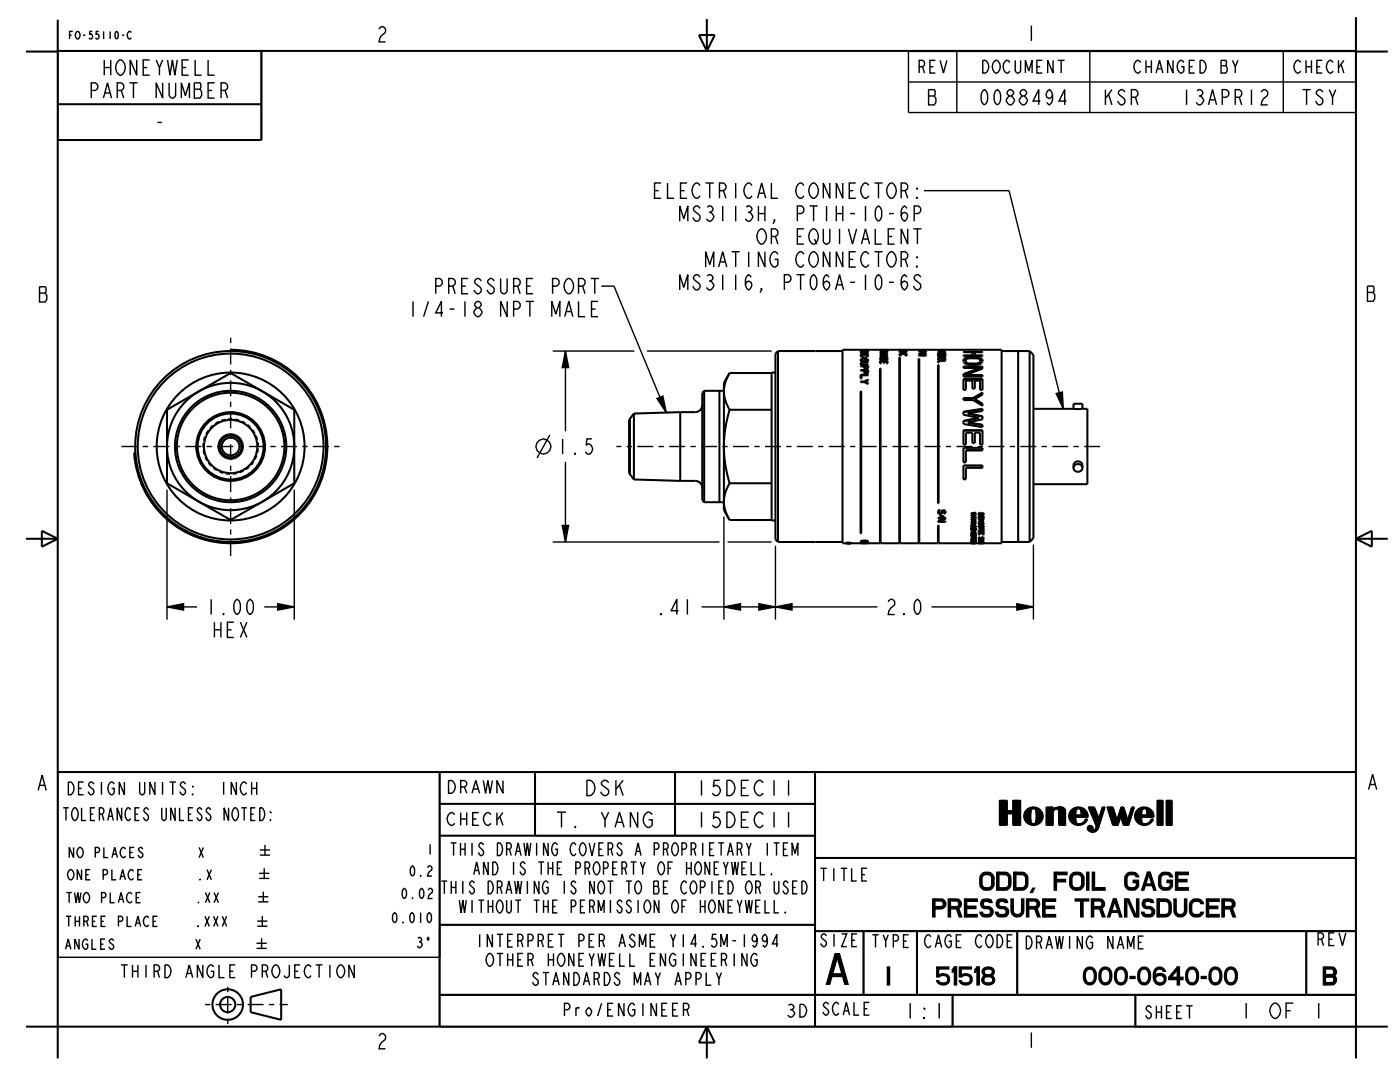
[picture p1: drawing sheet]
<svg xmlns="http://www.w3.org/2000/svg" width="279mm" height="216mm" viewBox="0 0 279 216" stroke-linecap="round" stroke-linejoin="round" font-family="sans-serif">
<defs><g id="words">
<text font-size="7.9" x="164.9" y="196.4">A</text>
<g font-size="4.6">
<text x="194.9" y="177.6">ODD, FOIL GAGE</text>
<text x="187.2" y="182.9">PRESSURE TRANSDUCER</text>
<text x="176.1" y="196.5">I</text>
<text x="185.3" y="196.5">51518</text>
<text x="214.8" y="196.5">000-0640-00</text>
<text x="264.1" y="196.5">B</text>
</g>
<g font-size="4">
<text x="75.1" y="8.4">2</text>
<text x="204.6" y="8.2">1</text>
<text x="21.1" y="15">HONEYWELL</text>
<text x="18.7" y="19.6">PART NUMBER</text>
<text x="184.9" y="20.9">B</text>
<text x="195.9" y="20.9">0088494</text>
<text x="220.3" y="20.9">KSR</text>
<text x="235.9" y="20.9">13APR12</text>
<text x="259.8" y="20.9">TSY</text>
<text x="30.7" y="25.9">-</text>
<text x="130" y="39.6">ELECTRICAL CONNECTOR:</text>
<text x="135.2" y="44.1">MS3113H, PTIH-10-6P</text>
<text x="140.3" y="53.3">MATING CONNECTOR:</text>
<text x="150.7" y="48.7">OR EQUIVALENT</text>
<text x="86.3" y="58.6">PRESSURE PORT</text>
<text x="135.2" y="57.9">MS3116, PT06A-10-6S</text>
<text x="7.5" y="60.3">B</text>
<text x="81.1" y="63.2">1/4-18 NPT MALE</text>
<text x="272.5" y="60.1">B</text>
<text x="111" y="90.6">1.5</text>
<text x="40.8" y="122.6">1.00</text>
<text x="130.7" y="122.6">.41</text>
<text x="176.6" y="122.6">2.0</text>
<text x="42.1" y="127.2">HEX</text>
<text x="7.2" y="157.7">A</text>
<text x="116.8" y="158.8">DSK</text>
<text x="139.4" y="158.8">15DEC11</text>
<text x="272.7" y="157.6">A</text>
<text x="111.4" y="165.1">T. YANG</text>
<text x="139.4" y="165.1">15DEC11</text>
<text x="180.9" y="203.2">1:1</text>
<text x="247.5" y="203.2">1</text>
<text x="253.8" y="203.2">OF</text>
<text x="262" y="203.2">1</text>
<text x="75.1" y="209.3">2</text>
<text x="204.6" y="209.1">1</text>
</g>
<g font-size="3.3">
<text x="183.2" y="14.6">REV</text>
<text x="196.3" y="14.6">DOCUMENT</text>
<text x="226.9" y="14.6">CHANGED BY</text>
<text x="258.4" y="14.6">CHECK</text>
<text x="13.1" y="158.6">DESIGN UNITS:</text>
<text x="43.6" y="158.6">INCH</text>
<text x="88.9" y="158.3">DRAWN</text>
<text x="12.3" y="163.7">TOLERANCES UNLESS NOTED:</text>
<text x="88.9" y="164.7">CHECK</text>
<text x="92.5" y="170.7">THIS DRAWING COVERS A PROPRIETARY ITEM</text>
<text x="90.8" y="178.3">THIS DRAWING IS NOT TO BE COPIED OR USED</text>
<text x="96.7" y="174.5">AND IS THE PROPERTY OF HONEYWELL.</text>
<text x="163.4" y="175.8">TITLE</text>
<text x="94.2" y="182.2">WITHOUT THE PERMISSION OF HONEYWELL.</text>
<text x="95.9" y="189">INTERPRET PER</text>
<text x="124.5" y="189">ASME Y14.5M-1994</text>
<text x="163.4" y="188.9">SIZE</text>
<text x="173.7" y="189.1">TYPE</text>
<text x="184.3" y="189.1">CAGE CODE</text>
<text x="204.3" y="189.3">DRAWING NAME</text>
<text x="262.5" y="188.7">REV</text>
<text x="99.1" y="192.8">OTHER HONEYWELL ENGINEERING</text>
<text x="107.5" y="196.6">STANDARDS MAY APPLY</text>
<text x="113.2" y="202.7">Pro/ENGINEER</text>
<text x="157" y="202.9">3D</text>
<text x="163.8" y="202.6">SCALE</text>
<text x="228.2" y="203.2">SHEET</text>
</g>
<text font-size="2" x="13.6" y="7.8">FO-55110-C</text>
</g></defs>
<g fill="none" stroke="#000" stroke-width=".28">
<path d="M11.5 10.2h40.7v17.7h-40.7zM26.2 6.5l-.3-.2a.8 .8 0 0 0-.5 .7 .8 .8 0 0 0 .5 .8l.3-.3M181.3 10.3h89.3v12.2h-89.3zM181.3 16.4h89.3M191 10.3v12.2M217.5 10.3v12.2M256.1 10.3v12.2M179.9 38h.8l.4-.5v-.5l-.4-.5h-.8v3.1M180.7 38l.4 1.6M182.9 39.3l.2 .3h-.2zM182.9 37.5h.2v.3zM184.4 38h17l10.8 43.6"/>
<path d="M117.9 55.6h1.6M118.7 55.6v3M120 57.1h2.5l10.5 25.2M182.3 45.7h1.6M182.4 42.6h.9l.4-.5v-.5l-.4-.5h-.9v3M182.9 53l.2 .3h-.2zM182.9 51.3h.2v.2zM183.1 45.7v3M183.7 55.3l-.4-.5a.72 .72 0 0 0-.9 .8l.5 .5a1.05 1.05 0 0 1 .7 1.5l-.3 .3a1.05 1.05 0 0 1-1-.8M110.3 70h16.3M112.8 70l.7 3.3h-1.3zM112.8 70v16"/>
<path d="M118.1 61.7h.8M119.3 60.1h-1.2v3.1h1.2M129.1 70h24.9M131.1 79.5l1.2-.5 .7 3.3zM210.8 78.5l1.2-.3 .2 3.4zM33.3 97.7v25.9M58.7 97.7v25.9M109.7 86.8l-2.5 4.6M112.8 92.1v16M110.3 108.1h33.3M112.2 104.8h1.3l-.7 3.3zM144.5 103.1v20.5"/>
<path d="M145.2 108.1h8.8M154.8 108.9v14.7M206.2 108.7v14.9M33.3 121.1l3.3-.6v1.2zM33.3 121.1h6M52.7 121.1h6M55.4 120.5l3.3 .6-3.3 .6zM140 121.1h35.1M144.5 121.1l3.3-.6v1.2zM151.5 120.5l3.3 .6-3.3 .6zM154.8 121.1l3.3-.6v1.2zM185.9 121.1h20.3"/>
<path d="M202.9 120.5l3.3 .6-3.3 .6zM11.5 154.1h76.2v36.9h-76.2zM38.4 158.4l.1 .2h-.1zM38.4 156.9h.1v.2zM106.8 154.1h55.9v12.7h-55.9zM134.7 154.1v12.7M199.6 159.7l-.1 .1M199.7 159.7l-.2 .2M199.8 159.7l-.3 .3M199.9 159.7l-.4 .4M200 159.7l-.5 .6M200.1 159.7l-.6 .7"/>
<path d="M200.2 159.7l-.7 .8M200.3 159.7l-.8 .9M200.4 159.7l-.9 1M200.5 159.7l-1 1.1M200.7 159.7l-1.2 1.2M200.8 159.7l-1.3 1.3M200.9 159.7l-1.4 1.4M201 159.7l-1.5 1.5M201 159.8l-1.5 1.5M201 159.9l-1.5 1.5M202.1 159.7v2.1h-1.1v-2.1h-1.5v5M202.1 159.7h1.6"/>
<path d="M202.2 159.7h-.1M202.3 159.7l-.2 .1M202.4 159.7l-.3 .3M202.5 159.7l-.4 .4M202.6 159.7l-.5 .5M202.7 159.7l-.6 .6M202.8 159.7l-.7 .7M202.9 159.7l-.8 .8M203 159.7l-.9 .9M203.1 159.7l-1 1M203.3 159.7l-1.2 1.1M203.4 159.7l-1.3 1.2"/>
<path d="M203.5 159.7l-1.4 1.3M203.6 159.7l-1.5 1.4M203.7 159.7l-1.6 1.6M203.7 159.8l-1.6 1.6M203.7 159.9l-1.6 1.6M203.7 159.7v5h-1.6M230.9 159.7h1.2v5h-1.2zM231 159.7l-.1 .1M231.1 159.7l-.2 .2M231.2 159.7l-.3 .3M231.3 159.7l-.4 .4M231.4 159.7l-.5 .5"/>
<path d="M231.6 159.7l-.7 .6M231.7 159.7l-.8 .7M231.8 159.7l-.9 .8M231.9 159.7l-1 .9M232 159.7l-1.1 1.1M232.1 159.7l-1.2 1.2M232.1 159.8l-1.2 1.2M232.1 159.9l-1.2 1.2M232.8 159.7h1.1v5h-1.1zM232.9 159.7l-.1 .1M233 159.7l-.2 .2M233.1 159.7l-.3 .3"/>
<path d="M233.2 159.7l-.4 .4M233.3 159.7l-.5 .5M233.4 159.7l-.6 .6M233.5 159.7l-.7 .8M233.6 159.7l-.8 .9M233.7 159.7l-.9 1M233.8 159.7l-1 1.1M233.9 159.7l-1.1 1.2M233.9 159.8l-1.1 1.2M233.9 160l-1.1 1.1M13.3 178.1h1M13.8 173.7l.2-.2a1.06 1.06 0 0 1 .8 1 1.06 1.06 0 0 1-.8 1.1l-.2-.2a1.27 1.27 0 0 1 0-1.7z"/>
<path d="M13.8 178.1v2M14.7 169.1v2l-.9-2v2M14.9 178.1l.3 2 .3-2 .3 2 .4-2M15.7 169.3l.2-.2a1.06 1.06 0 0 1 .7 1 1.06 1.06 0 0 1-.7 1l-.2-.1a1.27 1.27 0 0 1 0-1.7zM16.3 173.5v2.1l-.9-2.1v2.1M16.9 178.3l.2-.2a1.06 1.06 0 0 1 .8 1 1.06 1.06 0 0 1-.8 1l-.2-.1a1.27 1.27 0 0 1 0-1.7zM17.1 174.5h.6M18 173.5h-.9v2.1h.9M19 170.1h.5l.4-.3v-.4l-.4-.3h-.5v2M20.3 179.1h.5l.3-.3v-.4l-.3-.3h-.5v2M20.6 174.5h.5l.4-.3v-.3l-.4-.4h-.5v2.1M20.7 169.1v2h.9"/>
<path d="M22 178.1v2h.9M22.3 173.5v2.1h.9M22.4 171.1l.5-2 .5 2M22.6 170.4h.6M23.8 179.5h.7M23.9 175.6l.6-2.1 .5 2.1M24.2 174.9h.6M25 169.4l-.3-.3a1.06 1.06 0 0 0-.7 1 1.06 1.06 0 0 0 .7 1l.3-.3M25.9 170.1h.6M26.3 178.4l-.3-.3a1.06 1.06 0 0 0-.8 1 1.06 1.06 0 0 0 .8 1l.3-.3M26.6 173.9l-.3-.4a1.06 1.06 0 0 0-.7 1 1.06 1.06 0 0 0 .7 1.1l.3-.4M26.8 169.1h-.9v2h.9"/>
<path d="M27.2 179.1h.5M27.5 174.5h.5M28 178.1h-.8v2h.8M28.4 173.5h-.9v2.1h.9M28.5 169.4l-.3-.3a.48 .48 0 0 0-.6 .5l.4 .3a.59 .59 0 0 1 .5 .6 .59 .59 0 0 1-.5 .6l-.5-.5M39.6 180l.1 .1zM39.7 169.1l.9 2M39.9 175.4l.1 .2zM40.6 169.1l-.9 2M41 178.1l.9 2M41.3 173.5l.9 2.1M41.9 178.1l-.9 2"/>
<path d="M42.2 173.5l-.9 2.1M42.7 178.1l.9 2M43.6 178.1l-.9 2M51.5 178.9h2.1M51.5 180h2.1M51.7 174.3h2M51.7 175.3h2M51.8 161.2a.78 .78 0 0 1 .9 .6 1.71 1.71 0 0 1-.4 1.9h-.5zM51.9 169.6h2M51.9 170.6h2M52.5 177.9v2.1M52.7 173.2v2.1"/>
<path d="M52.9 168.6v2M54 163.5l.1 .2zM54 162l.1 .2zM80.5 177.4l.2-.1a1.32 1.32 0 0 1 0 2 1.38 1.38 0 0 1-.2-1.9zM82.1 173l.2-.2a1.32 1.32 0 0 1 0 2 1.38 1.38 0 0 1-.2-1.8zM82.3 179.1l.1 .2zM83.9 174.6l.1 .2zM83.9 177.4l.2-.1a1.32 1.32 0 0 1 0 2 1.38 1.38 0 0 1-.2-1.9zM85.3 173.1l.4-.3h.2l.3 .3a.78 .78 0 0 1-.5 .9l-.4 .8h.9M85.4 177.6l.4-.3h.2l.3 .3a.78 .78 0 0 1-.5 .8l-.4 .9h.9M85.8 168.5v2M88.1 175.8h1.2"/>
<path d="M88.7 175.8v2.5M89.9 168.2h1.2M90.5 168.2v2.5M91.7 179.6l.3 2.6 .4-2.6 .3 2.6 .4-2.6M94.5 174.5l.6-2.5 .6 2.5M94.8 173.7h.7M106.8 160.4h55.9M153.9 174.3l.2 .2h-.2zM158.1 170.7v-2.5l.6 2.1 .5-2.1v2.5M160 175.8a.8 .8 0 0 1 1 .6 1.67 1.67 0 0 1-.5 1.9h-.5zM199.5 164.7h1.5v-2.3h1.1v2.3M201 163.4l-1.3 1.3"/>
<path d="M201 164.7h.1M201 164.1l-.6 .6M201 164.4l-.2 .3M201 164l-.7 .7M201 163.2l-1.5 1.5M201 160l-1.5 1.5M201 160.1l-1.5 1.6M201 160.2l-1.5 1.6M201 160.3l-1.5 1.6M201 160.5l-1.5 1.5M201 160.6l-1.5 1.5M201 160.7l-1.5 1.5"/>
<path d="M201 160.8l-1.5 1.5M201 160.9l-1.5 1.5M201 161l-1.5 1.5M201 161.1l-1.5 1.5M201 161.2l-1.5 1.5M201 161.3l-1.5 1.5M201 161.4l-1.5 1.6M201 161.5l-1.5 1.6M201 161.6l-1.5 1.6M201 161.7l-1.5 1.6M201 162.5l-1.5 1.5M201 162.6l-1.5 1.5"/>
<path d="M201 162.7l-1.5 1.5M201 162.8l-1.5 1.6M201 162.9l-1.5 1.6M201 163l-1.5 1.6M201 163.5l-1.2 1.2M201 163.8l-.9 .9M201 164.6l-.1 .1M201 163.3l-1.4 1.4M201 163.6l-1.1 1.1M201 163.9l-.8 .8M201 164.2l-.4 .5M201 163.7l-1 1"/>
<path d="M201 164.3l-.3 .4M201.1 161.8l-1.6 1.6M201.2 161.8l-1.7 1.7M201.3 161.8l-1.8 1.8M201.4 161.8l-1.9 1.9M201.5 161.8l-2 2M201.6 161.8l-2.1 2.1M201.7 161.8l-.6 .6M201.8 161.8l-.6 .6M201.9 161.8l-.5 .6M202 161.8l-.5 .6M203.7 160.8l-1.6 1.6"/>
<path d="M203.7 163.3l-1.4 1.4M203.7 164.4l-.3 .3M203.7 160.5l-1.9 1.9M203.7 160l-1.6 1.6M203.7 160.2l-1.6 1.5M203.7 160.3l-2.1 2.1M203.7 160.9l-1.6 1.5M203.7 161l-1.6 1.5M203.7 161.1l-1.6 1.6M203.7 161.2l-1.6 1.6M203.7 161.3l-1.6 1.6M203.7 161.5l-1.6 1.5"/>
<path d="M203.7 161.6l-1.6 1.5M203.7 161.7l-1.6 1.5M203.7 161.8l-1.6 1.5M203.7 161.9l-1.6 1.5M203.7 162l-1.6 1.5M203.7 162.1l-1.6 1.5M203.7 162.2l-1.6 1.5M203.7 162.3l-1.6 1.5M203.7 162.4l-1.6 1.6M203.7 162.5l-1.6 1.6M203.7 162.6l-1.6 1.6M203.7 162.7l-1.6 1.6"/>
<path d="M203.7 162.9l-1.6 1.5M203.7 163l-1.6 1.5M203.7 163.1l-1.6 1.5M203.7 160.6l-1.8 1.8M203.7 163.7l-1 1M203.7 164l-.7 .7M203.7 164.5l-.2 .2M203.7 163.2l-1.5 1.5M203.7 160.4l-2 2M203.7 163.5l-1.2 1.2M203.7 160.7l-1.7 1.7M203.7 163.8l-.9 .9"/>
<path d="M203.7 164.2l-.6 .5M203.7 164.6l-.1 .1M203.7 163.6l-1.1 1.1M203.7 163.9l-.8 .8M203.7 164.3l-.4 .4M203.7 163.4l-1.3 1.3M205.1 161.4l-.4 .4M205.4 161.3l-.9 .8M205.6 161.2l-1.2 1.1M205.7 162.9l-1 1M205.7 162.8l-1.1 1M205.7 163l-1 .9"/>
<path d="M205.7 162.7l-1.1 1.1M205.7 163.1l-.9 .9M205.7 162.5l-1.1 1.2M205.7 163.2l-.9 .9M205.7 163.3l-.8 .8M205.7 162.4l-1.2 1.2M205.7 163.4l-.8 .8M205.7 162.3l-1.2 1.2M205.7 161.1l-1.3 1.4M205.7 163.5l-.7 .7M205.7 162.2l-1.2 1.3M205.7 163.6l-.6 .7"/>
<path d="M205.8 162.1l-1.4 1.3M205.8 163.7l-.7 .6M205.8 161.9l-1.4 1.4M205.8 163.8l-.6 .6M205.8 163.9l-.5 .5M205.8 161.8l-1.4 1.4M205.8 164l-.5 .4M205.8 161.7l-1.4 1.4M205.8 164.1l.4 .3M205.8 164.1l-.4 .4M205.9 164.1l-.4 .4M205.9 161.1l-1.5 1.5"/>
<path d="M205.9 164.2l-.3 .3M205.9 164.3l-.3 .3M206 161.1l-1.6 1.6M206 164.3l-.3 .3M206.1 164.3l-.3 .3M206.1 161.1l-1.8 1.7M206.2 164.4l-.3 .2M206.2 161l-1.9 1.9M206.2 164.4l-.2 .2M206.2 161.3l.5 .4M206.2 161.3l-.1 .1a3.1 3.1 0 0 0-.3 2.7M206.3 161.1l-1.9 1.9"/>
<path d="M206.4 164.3l-.3 .4M206.4 161.1l-.3 .3M206.5 161.1l-.2 .2M206.6 161.1l-.3 .3M206.7 164.1l-.5 .3M206.7 161.7l.1 1.4-.1 1M206.7 161.1l-.3 .3M206.8 161.1l-.3 .3M206.9 161.2l-.3 .3M207 161.2l-.4 .3M207 161.2l-.3 .4M207.1 161.3l-.4 .4"/>
<path d="M207.2 161.3l-.5 .5M207.3 161.3l-.6 .6M207.3 161.4l-.6 .6M207.4 161.4l-.7 .7M207.4 161.5l-.6 .7M207.5 161.5l-.7 .8M207.6 161.6l-.8 .7M207.6 161.6l-.8 .8M207.7 161.7l-.9 .8M207.7 161.7l-.9 .9M207.7 164l-.2 .2M207.8 161.8l-1 .9"/>
<path d="M207.8 161.8l-1 1M207.9 161.9l-1.1 1.1M207.9 162l-1.1 1.1M207.9 162l-1.1 1.2M208 163.6l-.9 .9M208 162.1l-1.2 1.2M208 162.2l-1.2 1.2M208 163.5l-1 1M208 162.3l-1.2 1.3M208.1 162.3l-1.4 1.4M208.1 162.4l-1.4 1.4M208.1 163.3l-1.3 1.3"/>
<path d="M208.1 162.5l-1.4 1.4M208.1 163.2l-1.4 1.4M208.1 162.6l-1.4 1.4M208.1 163l-1.6 1.6M208.1 162.7l-1.9 2M208.2 162.8l-1.9 1.9M208.2 162.9l-1.8 1.8M208.8 161v3.7M208.8 161h1.4M208.8 161h.1M208.9 161l-.1 .2M209 161l-.2 .3"/>
<path d="M209.2 161l-.4 .4M209.3 161l-.5 .5M209.4 161l-.6 .6M209.5 161l-.7 .7M209.6 161l-.8 .8M209.7 161l-.9 .9M209.8 161l-1 1M209.9 161l-1.1 1.1M210 161l-1.2 1.2M210.1 161l-1.3 1.3M210.2 164.2l-.5 .5M210.2 163.5l-1.2 1.2"/>
<path d="M210.2 164.6l-.1 .1M210.2 163.9l-.8 .8M210.2 161.9l-1.4 1.3M210.2 162l-1.4 1.3M210.2 162.1l-1.4 1.3M210.2 162.2l-1.4 1.3M210.2 162.3l-1.4 1.3M210.2 162.4l-1.4 1.3M210.2 162.5l-1.4 1.4M210.2 162.6l-1.4 1.4M210.2 162.7l-1.4 1.4M210.2 162.8l-1.4 1.4"/>
<path d="M210.2 163l-1.4 1.3M210.2 163.1l-1.4 1.3M210.2 163.2l-1.4 1.3M210.2 163.3l-1.4 1.3M210.2 164.4l-.4 .3M210.2 163.4l-1.3 1.3M210.2 163.7l-1 1M210.2 164l-.7 .7M210.2 164.5l-.2 .2M210.2 163.8l-.9 .9M210.2 164.1l-.6 .6M210.2 163.6l-1.1 1.1"/>
<path d="M210.2 161.1l-1.4 1.4M210.2 161.2l-1.4 1.4M210.2 161.3l-1.4 1.4M210.2 161v.4l1.4-.4 .5 .1 .4 .3 .1 .5v2.8h-1.3v-2.8M210.2 161.4l-1.4 1.4M210.5 161.3l-1.7 1.6M210.5 161.6l-.3 .2v2.9h-1.4M210.6 161.2l-1.8 1.8M210.8 161.1l-2 2M210.9 161.1l-.5 .5M211.1 161.1l-.5 .4M211.2 161l-.4 .5"/>
<path d="M211.3 161l-.4 .5M211.5 161l-.5 .5M211.6 161l-.5 .5M211.7 161l-.6 .6 .2 .4 .9-.9M211.8 161l-.6 .6M211.9 161l-.7 .7M212 161.1l-.7 .6M212 161.1l-.7 .7M212.1 161.1l-.8 .8M212.3 161.2l-1 .9M212.3 161.2l-1 1M212.4 161.3l-1.1 1"/>
<path d="M212.4 161.3l-1.1 1.2M212.5 161.4l-1.2 1.2M212.5 161.5l-1.2 1.2M212.6 161.5l-1.3 1.3M212.6 161.6l-1.3 1.3M212.6 161.7l-1.3 1.3M212.6 161.8l-1.3 1.3M212.6 161.9l-1.3 1.3M212.6 163.4l-1.2 1.3M212.6 164.1l-.5 .6M212.6 164.5l-.2 .2M212.6 163.5l-1.1 1.2"/>
<path d="M212.6 163.8l-.8 .9M212.6 164.6l-.1 .1M212.6 163.6l-1 1.1M212.6 164.3l-.4 .4M212.6 163.9l-.7 .8M212.6 162l-1.3 1.3M212.6 162.1l-1.3 1.3M212.6 162.2l-1.3 1.3M212.6 162.3l-1.3 1.3M212.6 162.4l-1.3 1.4M212.6 162.5l-1.3 1.4M212.6 162.6l-1.3 1.4"/>
<path d="M212.6 162.7l-1.3 1.4M212.6 162.8l-1.3 1.4M212.6 163l-1.3 1.3M212.6 163.1l-1.3 1.3M212.6 163.2l-1.3 1.3M212.6 163.3l-1.3 1.3M212.6 164l-.6 .7M212.6 164.4l-.3 .3M212.6 163.7l-.9 1M214 161.5l-.3 .3M214.3 161.3l-.8 .8M214.5 161.2l-1.1 1.1"/>
<path d="M214.7 163.1l-.9 .9M214.7 162.6l-1.2 1.1M214.7 163.2l-.9 .9M214.7 162.4l-1.2 1.2M214.7 163.3l-.8 .8M214.7 162.3l-1.2 1.2M214.7 163.4l-.8 .8M214.7 161.1l-1.3 1.3M214.7 163.5l-.7 .7M214.7 162.2l-1.3 1.3M214.7 162.6l-1.1 1.2M214.7 163.6l-.7 .7"/>
<path d="M214.7 162.1l-1.3 1.3M214.7 163.7l-.6 .6M214.7 162l-1.3 1.3M214.7 163.8l-.5 .6M214.7 163.9l-.5 .5M214.7 161.8l-1.3 1.4M214.8 164l-.5 .4M214.8 161.7l-1.4 1.4M214.8 164.1l.4 .3M214.8 164.1l-.4 .4M214.8 162.6l-1.2 1.2M214.8 161.1l-1.4 1.5"/>
<path d="M214.9 164.2l-.4 .3M214.9 162.6l-1.2 1.3M214.9 164.3l-.3 .3M215 161.1l-1.7 1.6M215 164.3l-.3 .3M215 162.6l-1.3 1.3M215.1 164.3l-.3 .3M215.1 161.1l-1.8 1.7M215.1 162.6l-.4 .5M215.1 164.4l-.2 .2M215.2 161.1l-1.9 1.8M215.2 164.4l-.2 .2"/>
<path d="M215.2 161.3l.5 .4M215.2 161.3l-.4 .4-.1 .9h1.1l-.1-.9M215.2 162.6l-.4 .5M215.3 161.1l-2 1.9M215.3 164.4l-.2 .3M215.3 162.6l-.4 .5M215.4 161.1l-.3 .3M215.5 162.6l-.5 .5M215.5 164.4l-.4 .3M215.5 161.1l-.3 .2M215.6 162.6l-.5 .5M215.6 164.3l-.3 .4"/>
<path d="M215.6 161.1l-.3 .3M215.7 162.6l-.5 .5M215.7 161.1l-.3 .3M215.7 164.3l-.3 .4M215.8 161.1l-.3 .3M215.8 161.2l-.3 .3M215.9 164.3l-.4 .3M215.9 161.2l-.3 .3M216 161.2l-.4 .4M216.1 164.2l-.5 .4M216.1 161.3l-.4 .4M216.2 161.3l-.5 .5"/>
<path d="M216.3 161.4l-.6 .5M216.4 161.4l-.7 .6M216.4 161.4l-.6 .7M216.5 161.5l-.7 .7M216.5 161.6l-.7 .7M216.6 161.6l-.8 .8M216.6 161.7l-.8 .8M216.7 163.5l-.2 .1M216.7 161.7l-1.3 1.4M216.7 161.8l-1.2 1.3M216.8 161.8l-1.2 1.3M216.8 163.5l-.3 .3"/>
<path d="M216.8 163.9l-.4 .4M216.8 161.9l-1.1 1.2M216.9 162l-1.1 1.1M216.9 163.5l-1.1 1.1M216.9 162l-1 1.1M216.9 163.6l-.8 .9M217 162.1l-1 1M217 162.2l-.9 .9M217 163.5l-1.1 1M217 162.3l-.8 .8M217 163.5h-.4l-.2 .3-.4 .4-.8 .2M217 163.5l-.5 .7-.9 .4h-.9l-.8-.5-.5-.8v-.9l.5-.8 .8-.5h.9l.8 .3 .5 .6 .2 .8v.3h-2.4l.1 1"/>
<path d="M217 162.3l-.7 .8M217.1 162.4l-.7 .7M217.1 162.5l-.6 .6M217.1 162.6l-.4 .5M217.1 162.7l-.3 .4M217.1 162.8l-.2 .3M217.1 162.9l-.1 .2M217.1 163v.1M217.3 161l-.1 .1M217.4 161l-.2 .2M217.4 164.8l-.3 .3M217.5 161l-.2 .2"/>
<path d="M217.5 164.8l-.5 .5M217.6 161l-.3 .3M217.7 164.7l-.7 .7M217.7 164.7l.4 .3 .1 .3M217.7 164.7a.57 .57 0 0 0-.6 .4 .57 .57 0 0 0 .1 .7M217.7 161l-.4 .4M217.8 164.8l-.8 .7M217.8 161l-.4 .5M217.8 164.8l-.7 .7M217.9 164.8l-.8 .8M217.9 161l-.5 .5M218 164.9l-.8 .8"/>
<path d="M218 161l-.6 .6M218.1 165l-.8 .8M218.1 165.1l-.8 .7M218.1 165.2l-.7 .7M218.1 161l-.6 .7M218.1 165.5l-.5 .5M218.1 165.6l-.4 .4M218.1 165.2l-.6 .7M218.1 165.3l-.5 .6M218.2 165.3h.1M218.2 165.3v.4l.4-.3M218.2 165.6l-.4 .4"/>
<path d="M218.2 161l-.7 .8M218.3 165.7l-.4 .3M218.3 161l-.8 .8M218.4 161.1l-.8 .8M218.4 165.6l-.4 .4M218.4 161.2l-.8 .8M218.5 161.2l-.9 .9M218.5 161.3l-.8 .9M218.5 161.4l-.8 .8M218.6 161.5l-.9 .8M218.6 161.5l-.8 .9M218.6 161.6l-.8 .9"/>
<path d="M218.7 161.7l-.9 .8M218.7 161.8l-.8 .8M218.7 161.8l-.8 .9M218.8 161.9l-.9 .9M218.8 164.9l-.2 .5M218.8 164.9l-1.6-3.9h1.2l.9 2.2 .7-2.2h.5l-1.3 4.2a1.22 1.22 0 0 1-2 .6M218.8 162l-.9 .8M218.8 162.1l-.8 .8M218.9 162.1l-.9 .9M218.9 162.2l-.9 .9M218.9 162.3l-.8 .8M219 162.4l-.9 .8"/>
<path d="M219 162.5l-.9 .8M219 162.5l-.8 .9M219 165.5l-.2 .3M219 162.6l-.8 .9M219.1 162.7l-.9 .8M219.1 162.8l-.8 .8M219.1 162.8l-.8 .9M219.2 165.3l-.7 .7M219.2 162.9l-.9 .9M219.2 163l-.8 .8M219.2 163.1l-.8 .8M219.2 165.1l-.8 .9"/>
<path d="M219.3 163.1l-.9 .9M219.3 164.9l-1.1 1.1M219.3 164.8l-1.2 1.2M219.4 164.6l-.8 .8M219.4 164.5l-.7 .7M219.5 164.3l-.8 .8M219.5 164.2l-.7 .7M219.6 164l-.8 .8M219.6 163.8l-.9 1M219.7 163.7l-1 1M219.7 163.5l-1 1.1M219.8 163.4l-1.2 1.1"/>
<path d="M219.8 163.2l-1.2 1.2M219.9 163.1l-1.3 1.3M219.9 162.9l-1.4 1.4M220 162.7l-1.5 1.5M220 162.6l-1.5 1.5M220.1 161l-.1 .1M220.1 162.4l-1.6 1.7M220.1 162.3l-.7 .7M220.2 161l-.3 .3M220.2 162.1l-.8 .8M220.2 161.9l-.7 .8M220.3 161l-.4 .4"/>
<path d="M220.3 161.8l-.8 .8M220.3 161.6l-.7 .8M220.4 161l-.6 .6M220.4 161.5l-.8 .7M220.4 161.3l-.7 .8M220.5 161.2l-.8 .7M220.5 161l-.7 .8M221 161v.1M221.1 161l-.1 .2M221.3 161l-.3 .3M221.4 161l-.4 .4M221.5 161l-.4 .5"/>
<path d="M221.6 161l-.5 .5M221.7 161l-.6 .6M221.8 161l-.7 .7M221.9 161l-.7 .8M222 161l-.8 .9M222.1 161l-.9 1M222.1 161h-1.2l1.2 3.7h1l.6-1.8 .5 1.8M222.1 161l.8 2.6 .8-2.6M222.2 161.1l-1 .9M222.2 161.2l-.9 .9M222.2 161.3l-.9 .9M222.2 161.4l-.9 .9"/>
<path d="M222.3 161.4l-1 1M222.3 161.5l-.9 .9M222.3 161.6l-.9 .9M222.3 161.7l-.9 .9M222.4 161.8l-1 .9M222.4 161.9l-.9 .9M222.4 161.9l-.9 1M222.4 162l-.9 .9M222.5 162.1l-.9 .9M222.5 162.2l-.9 .9M222.5 162.3l-.9 .9M222.5 162.4l-.9 .9"/>
<path d="M222.6 162.4l-.9 .9M222.6 162.5l-.9 .9M222.6 162.6l-.9 .9M222.6 162.7l-.9 .9M222.7 162.8l-.9 .9M222.7 162.8l-.9 1M222.7 162.9l-.9 .9M222.8 163l-1 .9M222.8 163.1l-.9 .9M222.8 163.2l-.9 .9M222.8 163.3l-.9 .9M222.9 163.3l-1 .9"/>
<path d="M222.9 163.4l-.9 .9M222.9 163.5l-.9 .9M223.1 164.6l-.1 .1M223.2 164.4l-.3 .3M223.2 164.2l-.4 .5M223.3 164.1l-.6 .6M223.3 163.9l-.7 .8M223.4 163.8l-.9 .9M223.4 163.6l-1 1.1M223.5 163.4l-1.2 1.3M223.5 163.3l-1.3 1.4M223.6 163.1l-1.5 1.6"/>
<path d="M223.7 161h.6M223.7 161v.1M223.8 161l-.1 .2M224 161l-.4 .4M224.1 161l-.5 .5M224.2 161l-.7 .7M224.3 161l.8 2.6 .8-2.6h.5l-1.2 3.7h-1M224.3 161.1l-.8 .7M224.3 161.1l-.9 .9M224.3 161.2l-.9 1M224.3 161.3l-1 1M224.4 161.4l-1.1 1.1"/>
<path d="M224.4 161.5l-1.2 1.1M224.4 161.6l-1.2 1.2M224.4 161.6l-1.3 1.3M224.5 161.7l-1.4 1.4M224.5 161.8l-1.5 1.5M224.5 161.9l-1.5 1.5M224.5 162l-2.5 2.5M224.6 162l-2.6 2.6M224.6 162.1l-.9 .9M224.6 162.2l-.9 .9M224.7 162.3l-1 .9M224.7 162.4l-.9 .9"/>
<path d="M224.7 162.5l-.9 .9M224.7 162.5l-.9 1M224.8 162.6l-1 .9M224.8 162.7l-.9 .9M224.8 162.8l-.9 .9M224.8 162.9l-.9 .9M224.9 163l-1 .9M224.9 163l-.9 .9M224.9 163.1l-.9 .9M224.9 163.2l-.9 .9M225 163.3l-1 .9M225 163.4l-.9 .9"/>
<path d="M225 163.4l-.9 1M225 163.5l-.9 .9M225.3 164.6l-.1 .1M225.3 164.4l-.2 .3M225.4 164.3l-.4 .4M225.4 164.1l-.5 .6M225.5 164l-.7 .7M225.5 163.8l-.9 .9M225.6 163.7l-1.1 1M225.6 163.5l-1.2 1.2M225.7 163.3l-1.4 1.4M225.7 163.2l-1.5 1.5"/>
<path d="M225.8 163l-1.6 1.6M225.8 162.9l-1.6 1.6M225.9 162.7l-.8 .8M225.9 161l-.1 .1M225.9 162.6l-.8 .7M226 162.4l-.8 .8M226 161l-.2 .3M226 162.2l-.8 .8M226.1 162.1l-.8 .7M226.1 161.9l-.8 .8M226.1 161l-.4 .4M226.2 161.8l-.8 .7"/>
<path d="M226.2 161.6l-.8 .8M226.2 161l-.5 .6M226.3 161.4l-.8 .8M226.3 161.3l-.8 .7M226.3 161l-.7 .7M226.4 161.1l-.8 .8M227 161.6l.8-.5h1l.8 .4 .5 .7 .2 .9h-2.5v.5a.75 .75 0 0 0 1.1 .7l.6-.4 .2-.4h.5l-.5 .6-.7 .5-.8 .1-.8-.3-.6-.5-.3-.8v-.8zM227.3 161.3l-.6 .6M227.5 161.2l-.9 1M227.7 161.2l-1.1 1.1M227.8 162.6l-1.1 1.1M227.8 163.1l-.9 .9"/>
<path d="M227.8 162.5l-1.1 1.1M227.8 163.2l-.8 .9M227.8 163.3l-.8 .8M227.8 162.4l-1.2 1.2M227.8 163.4l-.7 .8M227.8 162.3l-1.2 1.2M227.8 163.5l-.7 .7M227.8 162.1l-1.2 1.3M227.8 163.6l-.6 .7M227.9 162l-1.4 1.3M227.9 163.7l-.6 .6M227.9 163.8l-.6 .6"/>
<path d="M227.9 161.1l-1.4 1.4M227.9 162.6l-1.2 1.2M227.9 161.9l-1.4 1.3M227.9 163.9l-.5 .5M227.9 161.7l-1.4 1.5M227.9 164l-.4 .5M227.9 164.1l-.4 .4M228 164.1l-.4 .4M228 162.6l-1.2 1.2M228 161.5a.48 .48 0 0 1 .8 .2l.1 .9h-1.1zM228 161.1l-1.5 1.5M228 164.2l-.3 .3"/>
<path d="M228 161.5l-1.5 1.6M228.1 164.3l-.3 .3M228.1 162.6l-1.3 1.3M228.2 161.1l-1.7 1.6M228.2 162.6l-1.3 1.4M228.2 164.3l-.3 .3M228.3 161.1l-1.8 1.8M228.3 164.4l-.3 .2M228.3 162.6l-.4 .5M228.4 161.1l-1.9 1.9M228.4 164.4l-.3 .2M228.4 162.6l-.4 .5"/>
<path d="M228.5 161.1l-.4 .3M228.5 164.4l-.3 .3M228.5 162.6l-.4 .5M228.6 161.1l-.3 .3M228.6 162.6l-.4 .5M228.6 164.4l-.3 .3M228.7 161.1l-.3 .3M228.7 162.6l-.4 .5M228.8 164.3l-.4 .4M228.8 161.1l-.3 .3M228.9 161.1l-.3 .3M228.9 162.6l-.5 .5"/>
<path d="M228.9 164.3l-.3 .4M229 161.2l-.3 .3M229.1 164.2l-.4 .4M229.1 161.2l-.4 .4M229.2 161.2l-.4 .4M229.2 161.3l-.4 .4M229.3 161.3l-.5 .5M229.4 164.1l-.6 .5M229.4 161.3l-.5 .6M229.5 161.4l-.6 .6M229.5 161.4l-.6 .7M229.6 161.5l-.7 .7"/>
<path d="M229.6 161.5l-.7 .8M229.7 161.6l-.8 .8M229.7 161.6l-.8 .9M229.8 163.5h-.1M229.8 161.7l-.9 .9M229.9 161.7l-1.4 1.4M229.9 163.5l-.2 .2M229.9 161.8l-1.3 1.3M229.9 161.9l-1.1 1.2M230 163.5l-.5 .4M230 161.9l-1.1 1.2M230 162l-1 1.1"/>
<path d="M230 163.7l-.7 .7M230.1 162.1l-1 1M230.1 163.5l-1.1 1.1M230.1 162.1l-.9 1M230.1 162.2l-.8 .9M230.2 163.5l-1.1 1M230.2 162.3l-.8 .8M230.2 162.4l-.7 .7M230.2 162.5l-.6 .6M230.2 162.5l-.5 .6M230.3 162.6l-.5 .5M230.3 162.7l-.4 .4"/>
<path d="M230.3 162.8l-.2 .3M230.3 162.9l-.1 .2M232.1 164l-.6 .7M232.1 163.7l-1 1M232.1 164.1l-.5 .6M232.1 164.5l-.2 .2M232.1 163.8l-.9 .9M232.1 164.6l-.1 .1M232.1 160l-1.2 1.2M232.1 160.2l-1.2 1.1M232.1 160.3l-1.2 1.1M232.1 160.4l-1.2 1.1"/>
<path d="M232.1 160.5l-1.2 1.1M232.1 160.6l-1.2 1.1M232.1 160.7l-1.2 1.1M232.1 160.8l-1.2 1.1M232.1 160.9l-1.2 1.2M232.1 161l-1.2 1.2M232.1 161.1l-1.2 1.2M232.1 161.2l-1.2 1.2M232.1 161.3l-1.2 1.2M232.1 161.4l-1.2 1.2M232.1 161.6l-1.2 1.1M232.1 161.7l-1.2 1.1"/>
<path d="M232.1 161.8l-1.2 1.1M232.1 161.9l-1.2 1.1M232.1 162l-1.2 1.1M232.1 162.1l-1.2 1.1M232.1 162.2l-1.2 1.2M232.1 162.3l-1.2 1.2M232.1 162.4l-1.2 1.2M232.1 162.5l-1.2 1.2M232.1 162.6l-1.2 1.2M232.1 162.7l-1.2 1.2M232.1 162.9l-1.2 1.1M232.1 163l-1.2 1.1"/>
<path d="M232.1 163.1l-1.2 1.1M232.1 163.2l-1.2 1.1M232.1 163.3l-1.2 1.1M232.1 163.4l-1.2 1.1M232.1 163.5l-1.2 1.1M232.1 163.6l-1.1 1.1M232.1 163.9l-.8 .8M232.1 164.3l-.4 .4M232.1 164.4l-.3 .3M233.9 164.3l-.4 .4M233.9 164.6l-.1 .1M233.9 164.1l-.6 .6"/>
<path d="M233.9 164.4l-.3 .3M233.9 163.7l-.9 1M233.9 160.1l-1.1 1.1M233.9 160.2l-1.1 1.1M233.9 160.3l-1.1 1.1M233.9 160.4l-1.1 1.1M233.9 160.5l-1.1 1.1M233.9 160.6l-1.1 1.2M233.9 160.7l-1.1 1.2M233.9 160.8l-1.1 1.2M233.9 160.9l-1.1 1.2M233.9 161l-1.1 1.2"/>
<path d="M233.9 161.1l-1.1 1.2M233.9 161.3l-1.1 1.1M233.9 161.4l-1.1 1.1M233.9 161.5l-1.1 1.1M233.9 161.6l-1.1 1.1M233.9 161.7l-1.1 1.1M233.9 161.8l-1.1 1.1M233.9 161.9l-1.1 1.1M233.9 162l-1.1 1.2M233.9 162.1l-1.1 1.2M233.9 162.2l-1.1 1.2M233.9 162.3l-1.1 1.2"/>
<path d="M233.9 162.4l-1.1 1.2M233.9 162.6l-1.1 1.1M233.9 162.7l-1.1 1.1M233.9 162.8l-1.1 1.1M233.9 162.9l-1.1 1.1M233.9 163l-1.1 1.1M233.9 163.1l-1.1 1.1M233.9 163.2l-1.1 1.1M233.9 163.3l-1.1 1.2M233.9 163.4l-1.1 1.2M233.9 163.5l-1.1 1.2M233.9 163.8l-.8 .9"/>
<path d="M233.9 164.2l-.5 .5M233.9 164.5l-.2 .2M233.9 163.6l-1 1.1M233.9 164l-.7 .7M13.1 189.4l.5-2 .6 2M13.2 182.8h1M13.3 188.7h.6M13.7 182.8v2.1M15 182.8v2.1M15 183.8h.9M15.8 187.4v2l-.9-2v2M15.9 182.8v2.1"/>
<path d="M16.7 183.8h.6l.3-.3v-.3l-.3-.4h-.6v2.1M17.3 183.8l.3 1.1M17.5 187.7l-.3-.3a1.06 1.06 0 0 0-.8 1 1.06 1.06 0 0 0 .8 1l.3-.3v-.7h-.4M18.4 187.4v2h.8M18.5 183.8h.5M19.3 182.8h-.8v2.1h.8M20.1 188.4h.5M20.2 183.8h.5M21 187.4h-.9v2h.9M21 182.8h-.8v2.1h.8M22.7 187.7l-.3-.3a.48 .48 0 0 0-.6 .5l.3 .3a.59 .59 0 0 1 .6 .6 .59 .59 0 0 1-.6 .6l-.4-.5M23.6 180.1l.6-2 .5 2"/>
<path d="M23.6 183.8h.6l.3-.3v-.3l-.3-.4h-.6v2.1M24.1 192.5h1.4M24.8 192.5v2.6M25.4 182.8v2.1h.8M26.4 192.5v2.6M26.4 193.8h1.1M27 184.9l.5-2.1 .6 2.1M27.2 184.2h.7M27.5 192.5v2.6M29.1 192.5v2.6M29.7 183.2l-.3-.4a1.06 1.06 0 0 0-.8 1 1.06 1.06 0 0 0 .8 1.1l.3-.4M30.5 183.8h.6"/>
<path d="M30.8 193.8h.6l.4-.4v-.4l-.4-.5h-.6v2.6M31.4 182.8h-.9v2.1h.9M31.4 193.8l.4 1.3M32.9 192.5a.92 .92 0 0 1 1.1 .7 1.53 1.53 0 0 1-.5 1.9h-.6zM37.1 195.1l.7-2.6 .6 2.6M37.4 194.2h.8M39.1 187.4l.9 2M39.5 184.7l.1 .2zM40 187.4l-.9 2M40.5 192.5v2.6l-1.1-2.6v2.6M40.9 182.8l.9 2.1M41.8 182.8l-.9 2.1"/>
<path d="M42.6 193l-.4-.5a1.38 1.38 0 0 0-1 1.2 1.38 1.38 0 0 0 .8 1.4h.2l.4-.4v-.9h-.5M42.6 182.8l.9 2.1M43.5 182.8l-.9 2.1M43.7 192.5v2.6h1.1M44.4 182.8l.8 2.1M45.2 182.8l-.8 2.1M45.9 193.8h.6M47 192.5h-1.1v2.6h1.1M50.2 193.8h.7l.4-.4v-.4l-.4-.5h-.7v2.6M51.2 188.2h2M51.2 189.2h2M51.3 183.8h2.1"/>
<path d="M51.3 184.8h2.1M52.2 187.2v2M52.3 193.8h.7l.4-.4v-.4l-.4-.5h-.7v2.6M52.4 182.8v2M53 193.8l.4 1.3M54.6 192.7l.3-.2a1.38 1.38 0 0 1 1 1.2 1.38 1.38 0 0 1-.7 1.4 1.37 1.37 0 0 1-.6-2.4zM57.7 192.5v2.2l-.4 .4h-.2l-.4-.4M58.8 193.8h.7M59.9 192.5h-1.1v2.6h1.1M62.1 193l-.4-.5a1.38 1.38 0 0 0-1 1.2 1.38 1.38 0 0 0 .7 1.4h.3l.4-.4M63 192.5h1.4M63.7 192.5v2.6"/>
<path d="M65.8 192.5v2.6M67.6 192.7l.3-.2a1.38 1.38 0 0 1 1 1.2 1.38 1.38 0 0 1-.8 1.4 1.37 1.37 0 0 1-.5-2.4zM70.7 192.5v2.6l-1.1-2.6v2.6M78.6 182.3l.2-.2a1.32 1.32 0 0 1 0 2 1.38 1.38 0 0 1-.2-1.8zM80.4 184l.1 .1zM82 182.3l.2-.2a1.32 1.32 0 0 1 0 2 1.38 1.38 0 0 1-.2-1.8zM83.4 187.2l.2-.1a.48 .48 0 0 1 .6 .5l-.4 .3a.56 .56 0 0 1 .4 .8 .56 .56 0 0 1-.8 .2l-.1-.1M83.6 187.9h.2M83.9 182.1v2M85.4 187.1l.2 .1-.1 .4-.2-.2zM85.5 182.3l.2-.2a1.32 1.32 0 0 1 0 2 1.38 1.38 0 0 1-.2-1.8zM87.7 198.5h183v6.4h-44.1v-6.4"/>
<path d="M97.4 190.5l.2-.3a1.33 1.33 0 0 1 .7 2.2l-.4 .4a1.33 1.33 0 0 1-.6-2.1zM107.4 194.5l-.4-.4a.58 .58 0 0 0-.6 .6l.4 .4a.8 .8 0 0 1 .6 .7 .8 .8 0 0 1-.4 .8 .84 .84 0 0 1-.7-.6M144 194.1l-.5 1.2M151.1 190.7l-.4-.5a1.33 1.33 0 0 0-.6 2.2l.4 .4 .5-.2 .1-.2v-.9h-.5M155.3 188.3h-1.2l.9-1.9v2.6M156.7 181.9l.1 .3h-.1zM162.7 184.5h-75v20.4h102.4v-6.4M162.7 185.8h107.9M172.3 185.8v12.7M183 185.8v12.7M202 186.5h-1v2.6h1M203 185.8v12.7"/>
<path d="M227.2 188.1h.6M228.2 186.8h-1v2.5h1M260.7 185.8v12.7M270.6 198.5v-27.3h-107.9v33.7"/>
<circle cx="108.4" cy="89.1" r="1.5"/>
<circle cx="206.2" cy="162.9" r="1.86"/>
</g>
<path d="M112.8 70l.7 3.3h-1.3zM131.1 79.5l1.2-.5 .7 3.3zM210.8 78.5l1.2-.3 .2 3.4zM112.2 104.8h1.3l-.7 3.3zM33.3 121.1l3.3-.6v1.2zM55.4 120.5l3.3 .6-3.3 .6zM144.5 121.1l3.3-.6v1.2zM151.5 120.5l3.3 .6-3.3 .6zM154.8 121.1l3.3-.6v1.2zM202.9 120.5l3.3 .6-3.3 .6z" fill="#000"/>
<g fill="none" stroke="#000" stroke-width=".41">
<path d="M5.2 10.3h6.3M11.5 10.2h259.1M11.5 3.9v207.3M52.2 10.2v17.7h-40.7M139.5 7h3.2l-1.6 3.2zM141.1 3.8v6.4M270.6 10.3h6.4M270.6 3.4v207.8M11.5 20.8h40.7M46 70v-.2a19.3 19.3 0 0 1 19.3 18.9 19.3 19.3 0 0 1-18.4 19.7 19.3 19.3 0 0 1-20.1-18l.2-.1M140.5 78l-.3 .4v21.4l.3 .4M140.5 78v22.2"/>
<path d="M143.6 78v22.2M144.5 77.7l-.3 .3h-3.7M144.5 77.7l.2 1.9 .9 2.2M145.6 74.4l-1.1 2v25.4l1.1 2M145.6 74.4h8.4M145.6 74.4l-.8 1.7-.3 1.6M154.8 74.3h-.8v29.6h.8M155.3 70h7.4M155.3 70l-.5 .6v37l.5 .5M155.3 70v38.1M168.1 70h-5.3l-.1 .2M168.1 69.8h31.8v38.6h-12.6v-3.6h-.1v3.6h-7.6v-37.1h-.1v37.1h-3.8v-34.9h-.1v34.9h-7.5z"/>
<path d="M171.7 78.1h.2v28.4h-.2zM171.7 70.1h1.6v.2h-.2v-.2h-.4v.2h-.2v-.2h-.6v.2h-.2zM171.7 74.8h1.6v.1h-1.4v.7h-.2zM171.7 78.2h.2M171.7 74.9h.2M171.8 72h.1M171.8 72.7h.1M171.8 72.7l.2 .1M171.8 71.1l.2 .1M171.8 72.4v.3M171.8 71.7v.3l.2 .1M171.8 70.9v.2"/>
<path d="M171.8 71.7v.3M171.8 71.1h.2M171.8 70.8v.1M171.8 71.1h.1M171.8 72.4h.1M171.8 72.6v.1M171.8 70.8v.3M171.8 72.4v.2M171.9 71.7h-.1M171.9 71.9l-.1 .1M171.9 71.7v.2M171.9 72.6h.1"/>
<path d="M171.9 71.9l.1 .1M171.9 72.5l-.1 .1M171.9 71.9h.1M172 72.6v.1M172 72h.1M172 71.1h.1M172 70.9l-.1 .3M172 70.8h-.2M172 72.3l-.2 .1M172 72.5l-.1 .3M172 70.8v.1M172 71.1v.1"/>
<path d="M172 72v.1M172 72.3v.2M172 72.6v.2M172 72.1h.1M172 72.8h.1M172 71.6l.2 .1-.3 .1v.3M172 71.6v.1M172 72.7v.1M172 71.1l.1 .1h-.1M172 72.7h.1M172 71.6l-.1 .1M172.1 71.3l.8 .2z"/>
<path d="M172.1 72.3h-.1M172.1 70.8h-.1M172.1 70.8h.1M172.1 72.3v.1M172.1 72.8l.2 .1M172.1 70.8l-.1 .1M172.1 72.4l-.1 .1M172.1 71.3h.1M172.1 72v.1M172.1 72.7v.1M172.1 72.7l.2 .1M172.1 72h.1"/>
<path d="M172.2 72v.1M172.3 72.3h-.2M172.3 70.8h-.2M172.3 70.8h.1M172.3 72.3v.1M172.3 72.8v.1M172.3 72.3l1 .1h-1M172.3 72.8h1v.1h-1M172.3 72.4h-.2M172.3 70.8h.5M172.3 72v.1M172.3 72h-.1"/>
<path d="M172.4 70.5l-.7 .2 .8-.2M172.4 70.5v.1M172.4 72h-.1M172.4 72v.1M172.4 72.1h-.3M172.4 71.9v.1M172.4 74h.2M172.4 73.2h.2M172.5 71.8l-.1 .3M172.5 72l-.1 .1M172.5 71.8v.2M172.5 76.1h-.8v.2h.8"/>
<path d="M172.5 70.5l-.8-.2 .7 .2M172.5 71.7v.1M172.5 71.9v.1M172.5 70.5h.1M172.5 71.7v.2M172.5 76.1v.2M172.5 70.5l.8-.2-.6 .2M172.5 76.1l.8-.4v.2l-.6 .3M172.6 74.3l.1 .1M172.6 73.4l.1 .1M172.6 71.9l-.2 .2M172.6 71.9h-.1"/>
<path d="M172.6 74.5h.1M172.7 70.5v.1M172.7 71.7v.1M172.7 73.5v.1M172.7 74.4v.2M172.7 76.2v.1M172.7 74.4h.1M172.7 73.5h.1M172.7 76.2l-.1 .1M172.7 71.8h.3M172.7 76.2l.6 .3v.1l-.8-.3M172.7 70.5l.6 .2-.8-.2"/>
<path d="M172.7 71.8l-.1 .1M172.7 71.7h-.2M172.7 73.7h.2M172.7 73.5v.2M172.7 73.5l.1 .1M172.7 74.4l.1 .1M172.8 70.8l.2 .1M172.8 70.8h.1M172.8 71.6l-.1 .1M172.8 71.6v.1M172.8 71.6h.1M172.8 73.6v.1"/>
<path d="M172.8 74.5v.1M172.8 74.5h.1M172.8 73.6h.1M172.9 70.8h.1M172.9 71.6v.1M172.9 73.6v.1M172.9 74.5v.1M172.9 71.6l.1 .1M173 71.1l-.1 .1h.1M173 71.1v.1M173 72v.1M173 74.4l-.1 .1"/>
<path d="M173 73.5l-.1 .1M173 74.6l.2-.2 .1-.6h-1.6v.2h.7l.1 .4 .4 .2M173 73.5v.2M173 74.4v.2M173 74.6h-.1M173 73.7h-.1M173 71.7h.2M173 70.8h.2M173 71.8l.1 .3M173 70.9l.1 .3M173 71.1h.1M173 70.8v.1"/>
<path d="M173 71.7v.1M173 72h.1M173.1 73.5v.1M173.1 74.4v.1M173.1 74.4h-.1M173.1 73.5h-.1M173.1 73.6v-.5h-.5v.5M173.1 74.5v-.5h-.5v.5M173.1 74h.2M173.1 73.2h.2M173.1 73.4v.1M173.1 74.3v.1"/>
<path d="M173.1 73.6l.2-.6h-1.6v.1h.7l.1 .4 .2 .2M173.1 73.6l-.1 .1M173.2 70.8v.3M173.2 71.7v.2M173.2 71.9v.1M173.2 71.7v.1M173.2 70.8v.1M173.2 71.9l-.2 .1M173.2 71.1h-.2M173.2 71.1h.1M173.2 71.8v.2M173.2 70.9v.2"/>
<path d="M173.2 72l-.3 .1 .1-.1M173.2 71.1l-.2 .1M175.6 71.7l.2 .1M175.6 72h1.5v.5h-.2v-.4h-.4v.4h-.2v-.4h-.5v.4h-.2zM175.6 73.7h.1M175.6 72.2h.2M175.6 71.7h.1M175.6 71.5h.1M175.6 71.5v.2M175.7 71.4l-.1 .1M175.7 71.7h-.1M175.7 71.4v.3"/>
<path d="M175.8 71.7l.1 .1M175.8 71.6l-.1 .1M175.8 71.2h.1M175.8 71.4v.1M175.8 71.8l.7 .1v-.3h-.2v.3M175.8 71.4h-.1M175.8 71.5v.3M175.9 71.8h.1M176 71.3l-.2 .1M176 71.3v.1M176 70.6l-.4 .1h.5M176 71.8v.1"/>
<path d="M176 71.8h.3M176.1 71.3h-.1M176.1 71.4l-.3 .1M176.1 71.3v.1M176.1 71.3h.5M176.1 71.4h.5M176.3 70.2l-.7 .1h1M176.3 70.2v-.1h-.7h1.5v.1l-.2 .1M176.3 72.2h.2M176.5 70.2h.1M176.5 70.2v.1M176.5 70.2l.1 .1"/>
<path d="M176.6 71.4l.3 .1M176.6 71.3v.1M176.6 71.3h.2M176.7 70.2l.1 .1M176.7 70.2h.1M176.7 70.2l-.1 .1M176.8 70.2v.1M176.8 71.3v.1M176.8 71.3l.1 .1M176.8 71.8l-.1 .1 .2-.1M176.8 71.8h.1M176.9 70.2h-.1"/>
<path d="M176.9 70.2v.1M176.9 70.3h-.1M176.9 71.4h.1M176.9 71.5v.3M176.9 71.4v.1M176.9 71.6l.1 .1M176.9 70.8l-1.3 .3v.1h1.5h-1.3M176.9 70.8h-1.3h1.5l-1.3 .4M176.9 71.7l-.1 .1M176.9 70.8v.1M176.9 72.2h.2M176.9 70.2h.1"/>
<path d="M177 70.2h-.1M177 70.3v-.2h-.5v.2M177 70.6l.1-.1-1.5-.1h.4v.3l.1-.1M177 70.5l-.9-.1v.3M177 70.5l-.9 .1M177 70.6l-.9 .1M177 70.5v.1M177 71.4l.1 .1M177 71.7h.1M177 71.4v.3M177.1 71.5h.1M177.1 71.7h.1"/>
<path d="M177.1 71.5v.2M177.1 71.7l-.2 .1M179.5 71.5h.1M179.5 70.9h.1M179.5 70.2l.1 .1M179.5 70.7v.2M179.5 70.1v.1M179.6 70.9l.1 .1M179.6 70.3h.1M179.6 70.1h-.1M179.6 70.6l-.1 .1M179.6 70.1v.2"/>
<path d="M179.6 70.6v.3M179.7 70.8v.1M179.7 70.2h.1M179.7 70.9h-.1M179.7 70.9h.1M179.7 70.1h-.1M179.7 70.7v.2M179.7 70.1v.2M179.7 70.6h-.1M179.7 70.1h.1M179.7 70.2v.1M179.7 70.6v.1"/>
<path d="M179.7 70.9v.1M179.7 70.3h.3M179.8 70.2v.1M179.8 70.9v.1M179.8 70.9l.1 .1h-.2M179.8 70.2l.1 .1M179.8 70.4l.9 .1zM179.8 70.6h-.1M179.8 70.1h-.1M179.8 70.1h.1M179.8 70.6h.1M179.9 70.3h.1"/>
<path d="M179.9 70.4h.1M180 70.6h-.2M180 70.1h-.2M180 70.1h-.3M180 70.6l-.3 .1M180 70.1h.1M180 70.3h.1M180 70.6h.1M180 70.6h.5M180 70.3h.5M180 70.1h.5M180.5 70.6l.3 .1"/>
<path d="M180.5 70.1h.3M180.5 70.1h.1M180.5 70.3h.1M180.5 70.6h.1M180.6 70.3h.1M180.6 70.3h-.1M180.6 70.1h.1M180.6 70.6h.1M180.6 70.1h.2M180.6 70.6h.2M180.7 70.9l-.1 .1h.2M180.7 70.2l-.1 .1"/>
<path d="M180.7 70.2v.1M180.7 70.9v.1M180.8 70.6h.1M180.8 70.1h.1M180.8 70.7v.2M180.8 70.1v.2M180.8 70.9h-.1M180.8 70.2h-.1M180.8 70.2v.1M180.8 70.6v.1M180.8 70.9v.1M180.8 70.3h-.3"/>
<path d="M180.8 70.9h.1M180.8 70.2h.1M180.8 70.8v.1M180.9 70.6l.1 .1M180.9 70.1h.1M180.9 70.3h-.1M180.9 70.9l-.1 .1M180.9 70.9h.1M180.9 70.1v.2M180.9 70.6v.3M181 70.7v.2M181 70.1v.1"/>
<path d="M181 70.2l-.1 .1M181 70.9h-.1M183.3 71.8h.2M183.6 70.9h.1M183.7 70.4l.8 .1zM183.7 70.3v.1M184.2 70.2h.1M184.2 70.2v.1M184.3 70.3h.2M184.3 70.2v.1M184.3 70.2h.1M184.4 70.2v.1"/>
<path d="M184.4 70.2h.1M184.5 70.2v.1M184.6 70.2v.1M184.6 70.3h-.1M184.6 70.2h-.1M184.7 70.6l-1.4-.1h1.6l-1.3 .4M184.7 70.2v.1M184.7 70.6v.1M184.7 70.2h-.1M184.7 70.6l-1.4 .3h1.6h-1.3M184.7 70.2h.1M184.7 70.3v-.2h-.5v.2"/>
<path d="M184.7 70.3l.2-.2h-1.6h.7l.3 .2M184.7 70.3h-.1M187.2 70.6l.8-.1 .7 .1-.5 .2-.9-.1M187.2 70.6h.1M187.2 70.6l.1 .1M187.2 70.2h.1M187.2 72.2h.1M187.2 71.7h.1M187.2 72.8h.1v27.6h-.1zM187.2 70.3h.2zM187.2 73h.1M187.2 71.1l.6 .2 .8-.2"/>
<path d="M187.2 71v.1M187.2 71h.1M187.2 70.9v.2M187.2 70.9h.1M187.2 71.2h.1M187.3 70.6v.1M187.3 72v.3M187.3 72v.2M187.3 71.6h.1M187.3 71.1v.1M187.3 71.7v.1M187.3 71.8h.1"/>
<path d="M187.3 71v.1M187.3 71h1.3M187.3 71h.1M187.3 70.2l1.3 .1M187.4 70.3v.1M187.4 70.3h.2M187.5 70.2h-.2M187.5 70.2l1.2 .1-.3 .1M187.5 70.2h.1M188 71.7l-.1 .1M188 71.8v-.3h-.7v.3M188 71.7h.1"/>
<path d="M188.1 71.8v-.3h.5v.3M188.1 71.7v.1h-.2M188.2 72h-1v.3l.1-.1M188.2 72h.5h-1.4M188.2 72h.1M188.3 70.1l-1.1 .1M188.3 70.1h.1M188.4 70.1h-1.2h1.4M188.4 70.1h.1M188.4 70.1h.3h-.2M188.5 70.1h.1M188.5 70.1h-.2"/>
<path d="M188.5 70.1l-1 .1M188.5 71.8h.2v-.3h-1.5v.3h.1M188.6 71h.1M188.6 70.1h.1M188.6 70.3v.1M188.6 70.3l-1.2 .1M188.6 70.1h-.1M188.6 71l-.7 .3-.4-.1-.2-.1M188.6 71v.2M188.6 71.7l-.1 .1M188.6 71.6v.1M188.6 70.6l-.6-.1-.7 .1"/>
<path d="M188.6 70.6l-.6 .2-.7-.2M188.6 70.6v.1M188.6 71.2h.1M188.7 70.9v.1M188.7 70.9v.2M188.7 70.9h-1.5M188.7 71.7h-.1M188.7 71l-.1 .1M192.3 79.5h1.9M192.3 75.6h3.8v2.2h-.5v-1.9h-1.1v1.6h-.4v-1.6h-1.3v1.9h-.5zM192.3 75.8h3.8M192.3 73.3h3.8"/>
<path d="M192.4 71.9l-.1 .2M192.4 71.7v.2M192.5 71.5l-.1 .2M192.5 71.8l-.1 .1M192.5 71.5v.3M192.8 72.1v.2M192.8 71.6l-.3 .2M192.8 71.4l-.3 .1M192.8 74.8v.2h3.3M192.8 71.4v.2M192.8 72.3v.2M192.8 72.3l.2 .1"/>
<path d="M192.8 72.5l.2 .1M193 71.6h-.2M193 71.6l-.2 .2v.7M193 72.4v.2M193 72.6l.2 .1M193 72.4l.2 .1M193.2 71.3v.3M193.2 71.3l-.4 .1M193.2 72.7l.4 .1M193.2 72.5h.4M193.2 72.5v.2M193.6 71.3h-.4"/>
<path d="M193.6 71.5h1.2M193.6 71.5l-.6 .1M193.6 72.8h1.2M193.6 72.5h1.2M193.6 71.3h1.2M193.6 71.3v.2M193.6 72.5v.3M194.1 70.4h.4M194.1 71.1v-.8h-1.8v-.1h3.8v.1h-1.6v.8M194.1 70.9h-1.8v.2h3.8v-.2h-1.6M194.2 79.4l1.9-1.1v.4l-1.6 .9M194.2 79.4h-1.9v.4a3.6 3.6 0 0 1 3 .7l.8 .5v-.5l-1.6-.9"/>
<path d="M194.2 79.4v.1M194.5 79.6v.2l1.6 .9M194.8 71.5l.7 .2v.8M194.8 71.3h.4M194.8 71.3v.2M194.8 72.5v.3M195.1 72.5v.2M195.1 72.5h-.3M195.1 72.7l-.3 .1M195.2 71.3l.3 .1M195.2 71.3v.3M195.4 72.6l-.3 .1"/>
<path d="M195.4 72.4l-.3 .1M195.4 72.4v.2M195.4 71.6h.1M195.5 71.6l.3 .2M195.5 71.4l.3 .1M195.5 72.3l-.1 .1M195.5 72.5l-.1 .1M195.5 71.4v.2M195.5 72.3v.2M195.6 73.4l-3.3 1.3v.5h3.8v-.4h-3.3M195.6 72.1l-.1 .2M195.6 73.4v.2l-3.3 1.3"/>
<path d="M195.6 73.4h-3.3v-.3h3.8a.7 .7 0 0 1-.8 .8l-2.5 .9M195.8 71.5v.3M195.8 71.5l.2 .2M195.8 71.8l.2 .1M196 71.7a.76 .76 0 0 1-.1 .8 .76 .76 0 0 1-.7 .2l-1.6 .1a.99 .99 0 0 1-1.3-1l.1-.1M196 71.9l.1 .2M196 71.7v.2M196.1 78.5l-1.9 1M199.9 70h5.6M203.2 70v38.1M205.5 70v38.1M205.5 70l.7 .8v36.6l-.7 .7"/>
<path d="M33.3 81.8l12.7-7.4 12.7 7.4v14.6l-12.7 7.4-12.7-7.4zM125.7 83.6v11M126.5 95.7l9.3 .3M126.5 82.5l-1 1.3v10.6l1 1.3M126.5 82.5v13.2M135.8 82.2v13.8M135.8 82.2l-9.3 .3M135.8 96h3a1.4 1.4 0 0 1 1.4 1.4M140.2 80.8a1.4 1.4 0 0 1-1.4 1.4h-3M145.6 96.4h8.4M145.6 81.8h8.4M145.6 96.4l-.9 2.2-.2 1.9"/>
<path d="M145.6 81.8l-.9 3.8-.2 3.5 .2 3.5 .9 3.8M192.3 89.4h3.8v.4h-3.3v2.4h-.5zM192.3 85.9h3.8v2.8h-.5v-2.4h-1.1v2.1h-.4v-2.1h-1.3v2.4h-.5zM192.3 85.9h3.8M192.3 95.6h.5M192.3 92.2h.5M193.2 82.5l2.9 .6M193.2 84.3l2.9 .5M193.2 82.5l2.9-.5v-.4l-3.8 .6v.6l3.1 .6M193.2 82.5l2.9 .6v.6l-2.9 .6M195.4 83.4l-3.1 .6v.6l3.8 .6v-.4l-2.9-.5M195.4 83.4l-3.1 .7"/>
<path d="M196.1 93.3h-3.3v2.3h-.5v-2.7h3.8v.4h-3.3M196.1 81.7l-3.8 .6M206.2 81.6h8M216 81.6h1v15h-10.8M5.2 107.5h6.3M8.4 105.9l3.1 1.6-3.1 1.6zM140.5 100.2h3.7l.3 .3M144.5 100.5l.3 1.6 .8 1.7M145.6 103.8h8.4M155.3 108.1h7.4M162.7 108l.1 .1h5.3M168.8 108.3h.1"/>
<path d="M168.8 108.4h1M168.8 108.3l.1 .1M168.8 108.3v.1M168.9 108.3h-.1M168.9 108.4h.1M168.9 108.3h.1M169 108.3l-.1 .1M169 108.3h-.1M169 108.4h.1M169 108.3h.1M169 108.3v.1M169.1 108.4h.1"/>
<path d="M169.1 108.4h.6M169.1 108.3h-.1M169.1 108.3v.1M169.2 108.3h-.1M169.2 108.3h.2M169.3 108.3l.4 .1M169.4 108.3l.1 .1M169.4 108.3h.1M169.5 108.4h.2M169.5 108.3h.2M169.5 108.3v.1M169.6 108.4h-.1"/>
<path d="M169.6 108.4h.1M169.7 108.3v.1M169.7 108.4h-.2M169.7 108.4h.1M169.7 108.4h-.1M169.7 108.3h.1M169.7 108.3l.1 .1M169.8 108.3h.1M169.8 108.3l-.1 .1M169.8 108.3v.1M171.7 108.2v.1M171.7 106.2h.2"/>
<path d="M171.7 108.3h.1M171.8 108.1h.1M171.8 108.3h.1M171.8 108v.1M171.8 108.2v.1M171.8 108.2h-.1M171.8 108.3h.2M171.8 108.1h.2M171.8 107.9v.2M171.8 107.9v.1M171.8 108.2h.1M171.9 108.3h.2"/>
<path d="M171.9 107.9l.1 .2M171.9 108.2v.1M172 108.1h.1M172 107.9v.1M172 108.2v.1M172 108h-.1M172 107.9h-.2M172 108.2h-.2M172 108.3h.1M172 107.9h.1M172 108.2h.1M172 108.2h-.1"/>
<path d="M172.1 107.9h-.1M172.1 108.2h-.1M172.1 108.2h1.2h-1M172.1 108.1h.1M172.1 108.3h.1M172.1 108.3h.2M172.1 108.1h.2M172.1 107.9h.1M172.1 108.2h.1M172.3 108.3h1v.1M172.3 107.9h-.2M172.3 108.2h-.2"/>
<path d="M172.3 108.1h.5M172.3 107.9h.5M172.3 107.9h.1M172.3 108.1v.1M172.3 108.3h.1M172.8 107.9h.1M172.8 107.9h.2M172.8 108.1h.1M172.9 107.9h.1M172.9 108.1h-.1M172.9 108.1h.1M173 107.9v.1"/>
<path d="M173 107.9h.1M173 108h.1M173 107.9h.2M173 108.1h-.1M173 108.1h.1M173 108.1h-.2M173.1 107.9l-.1 .2M173.1 108.4h-1.4M173.1 108.3v.1M173.2 107.9v.2M173.2 107.9v.1M173.2 108.1h-.2"/>
<path d="M173.2 108v.1M173.2 108.1h.1M175.6 108.1h.1M179.5 108.1h.1M183.3 108.1h.2M183.3 108.4v-36.8h.2v36.8M187.2 102.1v.1M187.2 108.1h.1M187.2 100.3h.1M187.2 102.1v.3M187.2 102.4l.1 .1M187.2 102.2l.1 .1"/>
<path d="M187.2 102.2v.2M187.2 103.9h.2M187.3 102.3l.1 .1M187.3 102.5h.1M187.3 102.3v.2M187.4 102.4h.1M187.4 101.8v.4l.2 .3 .2-.1 .2-.5 .2-.1M187.4 101.8v.1M187.4 102.4v.1M187.4 103.9v.1M187.4 102.5l.1 .1M187.5 101.7l-.1 .1"/>
<path d="M187.5 101.7l-.3 .4M187.5 101.7h.1l-.1 .2M187.5 101.7v.2M187.5 101.9l-.1 .2M187.5 102.6h.2M187.5 102.4v.2M187.6 102.8l.8 .3zM187.7 102.4v.2M187.8 102.4v.1M187.8 102.5l-.1 .1M187.8 102.4h.1M188 102.3v.2"/>
<path d="M188 102.3l-.2 .1M188 102.5h-.2M188 102.4v.1M188.1 102.2l-.1 .2M188.1 102l-.1 .3M188.1 101.9l-.1 .5M188.1 101.9v.1M188.2 101.8l-.1 .1M188.2 101.8v.2M188.2 102h-.1M188.2 101.8h.2M188.3 101.9l-.1 .1"/>
<path d="M188.3 101.8v.1M188.3 101.9h.1M188.3 103v.1M188.3 101.9l.1 .1M188.4 101.8l.3 .3M188.4 102h.1M188.4 101.8v.2M188.4 101.8l.1 .1M188.5 102.3v.2M188.5 101.9v.4M188.5 102v.1M188.5 101.9v.1"/>
<path d="M188.5 102.3l-.1 .1 .1 .1M188.5 103.4l-1.3 .6v.1h1.5v-.1h-1.3M188.5 103.3v.1M188.6 102.3h-.1M188.6 102.3v.1M188.6 102.4l-.1 .1M188.7 102.3l-.1 .1M188.7 102.1l-.1 .2M188.7 103.3l-.2 .1M188.7 103.3v.2l-1.3 .5M188.7 102.1v.2M188.7 102.2v.1"/>
<path d="M188.7 103.3h-1.5v.1h1.3M193.8 108.3h1l-.9 .1M193.8 108.3h.1M193.8 108.1h.1M193.8 107.9h.1M193.8 106.5v.1M193.8 107h.1M193.8 108.4h.8M193.8 105.1v.1M193.8 108.4h1M193.8 108h.1M193.8 104.7h.1z"/>
<path d="M193.8 105.6h.1M193.8 104.9h.1M193.8 108.1l.1 .1M193.8 105.2h.1M193.8 104.9l.1 .1M193.8 106.6h.1M193.8 104.9v.3M193.8 106.4v.2M193.8 106.8v.2M193.8 107.8v.1M193.8 108.2v.2M193.8 107.8h.1"/>
<path d="M193.8 104.9v.1M193.8 106.4v.1M193.8 106.8v.1M193.8 108.2h.1M193.8 106.4h.1M193.9 106.4h.1M193.9 107.9h.1M193.9 108.2h.1M193.9 108.3h.1M193.9 106.6v.1M193.9 107v.1M193.9 105.2v.1"/>
<path d="M193.9 105v.2M193.9 106.4v.2M193.9 106.8v.2M193.9 107.8v.1M193.9 108.1v.1M193.9 108.2v.1M193.9 106.8h-.1M193.9 107.8h-.1M193.9 108.1h-.1M193.9 108.2h-.1M193.9 106.8h.1M193.9 108.4h.7"/>
<path d="M193.9 108h.1M193.9 108.4h.1M193.9 108.4h-.1M193.9 107.5h.4M193.9 105.4h.4M193.9 108.1h.1M193.9 107h.1M193.9 106.5v.1M193.9 105.1h.1M193.9 107.5v.2h-.1v-.2h1v.2h-.1v-.2M193.9 105.4v.4h-.1v-.4h1v.4h-.1v-.4M193.9 107.1h.1"/>
<path d="M193.9 106.7h.1M193.9 105.3h.1M193.9 108.1l.1 .1M193.9 106.6h.1M193.9 104.9v.4M193.9 106.1v.1M193.9 106.4v.3M193.9 106.8v.3M193.9 107.7v.2M193.9 108v.3M193.9 107.8h.1M193.9 106.4v.1"/>
<path d="M193.9 106.9h.1M193.9 107.7v.1M193.9 108v.1M193.9 106.1l-.1 .2h1l-.9-.1M194 108.1h-.1M194 108.2h-.1M194 104.8v.1M194 106.3v.1M194 106.8h.1M194 107.7v.1M194 108v.1M194 108.2h.1"/>
<path d="M194 106.8l-.1 .1M194 107.8h-.1M194 104.8l-.2 .1M194 106.3l-.2 .1M194 102.4v.1M194 104.9l-.1 .1M194 106.4h-.1M194 102.7h.1M194 102.5l.8 .1v.1l-.8 .1M194 103.3l.8 .1v.1l-.8 .2M194 104.1l.8 .1v.1l-.8 .1M194 102.7v.1"/>
<path d="M194 103.2v.1M194 103.6v.1M194 104v.1M194 104.3v.1M194 105.2v.1M194 106.6v.1M194 107v.1M194 108.3h.1M194 106.7h.1M194 105.3h.1M194 107.1h.1M194 103.3l.8-.2-1 .2v.1l.8 .1"/>
<path d="M194 104.1l.8-.2-1 .1v.1l.8 .2M194 102.5l.8-.2-1 .1v.1l.8 .2M194 106.8h-.1M194 107.7h-.1M194 108h-.1M194 107.8h.1M194 108.1h.1M194 106.6h.1M194 107h.1M194 107.9h.1M194.1 106.8h-.1M194.1 107.7h-.1"/>
<path d="M194.1 108h-.1M194.1 107.8h-.1M194.1 108.1h-.1M194.1 108.2h-.1M194.1 108.3h.4M194.1 108.2h.4M194.1 108h.4M194.1 107.7h.4M194.1 107h.4M194.1 106.8h.4M194.1 108.3h-.1M194.1 105.2v.1"/>
<path d="M194.1 106.6v.1M194.1 106.8h.1M194.1 107v.1M194.1 107.7v.1M194.1 108v.1M194.1 108.2h.1M194.1 108.1h.4M194.1 107.8h.4M194.1 107.1h.4M194.2 105.3h-.1M194.2 106.7h-.1M194.2 106.6h-.1"/>
<path d="M194.2 105.1h-.3M194.2 105v.3M194.2 105.1h.1M194.2 106.5v.1M194.2 105h.1M194.3 107.5v.2h.1v-.2M194.3 105.4v.3h.1v-.3M194.3 105h-.1M194.3 105.5h.1M194.3 105v.2M194.3 106.4v.2M194.3 106.4l-.1 .3"/>
<path d="M194.3 105.2l-.1 .1M194.3 106.6l-.1 .1M194.3 104.9v.3M194.3 105.2h.1M194.3 104.9v.1M194.3 106.6h.1M194.4 104.9h-.1M194.4 107.5h.3M194.4 105.4h.3M194.4 104.9l-.1 .3M194.4 106.4l-.1 .2M194.4 106.5h.1"/>
<path d="M194.4 104.9l-.1 .1M194.4 106.4h-.1M194.4 105h.1M194.4 104.9v.1M194.4 106.4h.1M194.4 106.4v.1M194.5 108.2h.1M194.5 108.1h.1M194.5 107.8h.1M194.5 106.8h.1M194.5 108.3h.1M194.5 108.2h.2"/>
<path d="M194.5 108h.2M194.5 107.7h.2M194.5 106.8h.2M194.5 107v.1M194.5 107.7v.1M194.5 108v.1M194.5 106.4h-.1M194.5 104.9h-.1M194.5 106.4h.2M194.5 104.9h.2M194.5 106.4h.1M194.5 104.9h.1"/>
<path d="M194.5 104.9l-.1 .1M194.5 107.9h.1M194.5 106.4l.2 .1M194.5 104.9l.1 .1M194.5 106.8l.2 .1M194.6 107.1h-.1M194.6 107v.1M194.6 108.3v.1M194.6 108.4h.2M194.6 108.3l-.7 .1M194.6 103.5l-.8 .1v.1l1 .1-.8-.1M194.6 104.3l-.8 .1v.1l1 .1-.8-.2"/>
<path d="M194.6 106.6h.1M194.6 107.9h-.1M194.6 108.3h-.1M194.6 108.1l-.1 .1M194.6 107.8h.1M194.6 108.2h.1M194.6 108.1h.1M194.6 105h.1M194.6 102.6v.1M194.6 103.4v.1M194.6 104.2v.1M194.6 104.9l.1 .1"/>
<path d="M194.6 106.4l.1 .1M194.6 106.8l.1 .1M194.6 108l.1 .1M194.6 102.7l-.8 .1v.1l1 .1-.8-.2M194.6 102.6h.1M194.6 105.1v.1M194.7 108.2h.1M194.7 108.1h.1M194.7 107.7v.1M194.7 108v.1M194.7 106.5h.1M194.7 106.9h.1"/>
<path d="M194.7 106.4h.1M194.7 106.8h.1M194.7 104.9l.1 .1M194.7 107.1h-.1M194.7 108.3h-.1M194.7 107v.1M194.7 108.1v.2M194.7 107h-.2M194.7 108.1h-.1M194.7 105.1l-.1 .1M194.7 106.6h-.1M194.7 105.9l-.8 .2"/>
<path d="M194.7 107.8v.1M194.7 104.9v.2M194.7 105.9h-.9h1l-.9 .3M194.7 106.8v.2M194.7 105.9h.1M194.7 108.2v.1M194.7 108.3h.1M194.7 105.6h.1M194.7 106.4v.2M194.7 107.1h.1v.3h-.1zM194.7 107.3h-.9h.9M194.7 107.2h.1"/>
<path d="M194.7 105h.1M194.7 105v.2M194.7 105.2h-.1M194.8 105h.1M194.7 107.8h.1M194.7 106.4l.1 .1M194.7 108.1v.1M194.7 107.9h.1M194.8 108.1h.1M194.8 108.2h.1M194.8 107.8h.1M194.8 106.5h.1"/>
<path d="M194.8 106.8v.1M194.8 105v.1M194.8 106.5v.1M194.8 106.8v.2M194.8 107.8v.1M194.8 108.2v.2M194.8 107h-.1M194.8 107.9h-.1M194.8 108.1l-.1 .1M194.8 108.3h-.1M194.8 105.1l-.1 .1M194.8 106.6h-.1"/>
<path d="M194.8 105.1h.1M194.8 107h.1M194.8 108.3h.1M194.8 107.9h.1M195.3 102.6v.1M195.3 108.4h.4M195.3 108.2l.1 .1M195.3 108.3l1 .1M195.3 108.4h.1M195.3 107.3v.1M195.3 106.6h.1M195.3 104.6h.1"/>
<path d="M195.3 105.1v.1M195.3 102.5v.2M195.3 106.1h.1M195.3 103.3h.1M195.3 102.5h.1M195.3 104.4h.1M195.3 105h.1M195.3 107.4h.1M195.3 108.1h.1M195.3 106.6l.1 .1M195.3 102.7l.1 .1M195.3 102.5l.1 .1"/>
<path d="M195.3 104.6l.1 .1M195.3 104.4l.1 .1M195.3 105.2h.1M195.3 104.4v.2M195.3 105v.2M195.3 106.5v.1M195.3 107.2v.2M195.3 108v.1M195.3 108.2v.2M195.3 106.5h.1M195.3 107.2v.1M195.3 108.2h.1"/>
<path d="M195.4 106.4h.1M195.4 106.4v.1M195.4 105v.1M195.4 104.5h.1M195.4 108.1h.1M195.4 108.3h.1M195.4 108.4h.1M195.4 106.7h.1M195.4 107.4h.1M195.4 102.8h.1M195.4 104.7h.1M195.4 105.2l.1 .1"/>
<path d="M195.4 102.6v.2M195.4 104.5v.2M195.4 105v.2M195.4 106.4v.3M195.4 107.2v.2M195.4 108v.1M195.4 108.2v.1M195.4 106.4l-.1 .1M195.4 108.2h-.1M195.4 102.6h.1M195.4 108h.1M195.4 107.2h-.1"/>
<path d="M195.4 108h-.1M195.4 108.4h-.1M195.4 107.5h.4M195.4 106h.4M195.4 103.1h.4M195.4 108.2h.1M195.4 107.2l.1 .2M195.4 106.4l.1 .2M195.4 104.3l.1 .3M195.4 104.9l.1 .3M195.4 102.6l.1 .1M195.4 107.5v.2h-.1"/>
<path d="M195.4 105.9v.4h-.1v-.4h1v.4h-.1v-.4M195.4 103v.5h-.1v-.5h1v.5h-.1v-.5M195.4 102.3v.3M195.5 107.9l-.2 .1h1l-.8-.1M195.5 108.4h.1M195.5 102.4l-.1 .1M195.5 102.7h.2M195.5 106.6l.1 .1h-.1M195.5 108.2v.1M195.5 105.2l.2 .1M195.5 108.1h.1M195.5 107.4h.1"/>
<path d="M195.5 104.6h.1M195.5 102.3v.1M195.5 102.7v.1M195.5 104v.1M195.5 104.3v.1M195.5 104.6v.1M195.5 105.2v.1M195.5 106.6v.1M195.5 107.2h.1M195.5 107.9h.1M195.5 108h.1M195.5 108.1v.2"/>
<path d="M195.5 104.4l-.1 .1M195.5 105h-.1M195.5 106.5h-.1M195.5 107.2l-.1 .1M195.5 108h-.1M195.5 104.9l-.2 .1M195.5 106.4h-.1M195.5 108.2h-.1M195.5 108.3h.1M195.5 105.3h.1M195.5 104.7h.1M195.5 102.8v.1"/>
<path d="M195.5 108.3h.2M195.5 104.9v.1M195.5 106.4v.1M195.5 105h.1M195.5 104.3l-.2 .2M195.5 102.3l-.2 .2M195.5 107.2h-.1M195.5 108.4h-.1M195.5 102.4h.1M195.5 104.4h.1M195.5 108.1h.2M195.5 107.4h.2"/>
<path d="M195.5 104.7h.2M195.5 102.9h.2M195.5 105.3h.2M195.6 108.2h-.1M195.6 104.9l-.1 .1M195.6 106.4l-.1 .1M195.6 104.9h.1M195.6 106.4h.1M195.6 108.2h.1M195.6 108.4h-.1M195.6 108.4h.1M195.7 106.4h.3"/>
<path d="M195.7 105.3h.3M195.7 104.9h.3M195.7 106.4h-.1M195.7 108.2h-.1M195.7 104.9h-.1M195.7 104.8h.3M195.7 102.8v.1M195.7 104.7h.1M195.7 104.8v.1M195.7 105.3h.1M195.7 106.4h.1M195.7 107.4h.1"/>
<path d="M195.7 108.1v.1M195.7 108.3h.1M195.7 108.4h.1M195.7 106.4h-.2M195.7 108.2h-.2M195.7 104.8l-.2 .1M195.7 107.4h-.2M195.7 108.1h-.1M195.7 108.4h-.1M195.7 102.7v.1M195.7 104.6v.1M195.7 108.1h.1"/>
<path d="M195.7 104.6h-.2M195.8 102.6h.1M195.8 107.3l-.1 .1M195.8 108.1h.1M195.8 108.1h-.1M195.8 102.6l-.1 .1M195.8 107.5v.2h.1v-.2M195.8 105.9v.3h.1v-.3M195.8 103v.4h.1v-.4M195.8 107.3h.1M195.8 108.4h.1M195.8 106h.1"/>
<path d="M195.8 103.3h.1M195.8 108.4h-.5M195.8 108.3v.1M195.8 104.5h.1M195.8 102.6v.2M195.8 104.5v.2M195.8 107.2v.2M195.8 108v.1M195.8 107.2v.1M195.8 102.8h-.1M195.8 104.7h-.1M195.8 107.4h-.1"/>
<path d="M195.8 108.4h-.1M195.9 108.4h.1M195.9 102.7l-.1 .1M195.9 102.5l-.1 .1M195.9 104.6l-.1 .1M195.9 107.4h-.1M195.9 108.1h-.1M195.9 108.4h-.1M195.9 108.3h.1M195.9 102.5h.1M195.9 102.6v.1M195.9 102.4v.3"/>
<path d="M195.9 104.3v.3M195.9 107.2v.2M195.9 108v.1M195.9 108.3v.1M195.9 104.6h.1M195.9 104.4l-.1 .1M195.9 107.3v.1M195.9 107.5h.3M195.9 106h.3M195.9 103.1h.3M195.9 104.4v.1M195.9 102.4v.1"/>
<path d="M195.9 104.3v.1M195.9 107.2v.1M195.9 108h.1M195.9 107.3h.1M195.9 102.4l-.1 .2M195.9 104.3l-.2 .3M195.9 107.2h-.1M195.9 108h-.1M196 108.4h-.1M196 102.3v.1M196 104.3v.1M196 107.2h.1"/>
<path d="M196 108h.1M196 102.4l-.1 .1M196 104.4h-.1M196 107.2l-.1 .1M196 108.2h.1M196 106.4h.1M196 104.8l.1 .1M196 104.8v.1M196 105.3h.1M196 108.3h.1M196 108.3h-.3M196 108.2h-.3"/>
<path d="M196 104.9h.1M196 104.3h.1M196 102.3h.1M196 108.4h.1M196 108h-.1M196 102.3l-.1 .1M196 104.3h-.1M196 104.4h.1M196 102.4h.1M196.1 108.3h-.1M196.1 105.2l-.1 .1M196.1 108h.1"/>
<path d="M196.1 108.2h.1M196.1 107.2h.1M196.1 104.4h.1M196.1 106.4h.1M196.1 102.4h.1M196.1 104.9v.1M196.1 102.3v.1M196.1 104.3v.1M196.1 104.9h.1M196.1 107.2h-.2M196.1 108.4h.1M196.1 105.3h-.1"/>
<path d="M196.1 108.4h-.1M196.1 104.3h.1M196.1 102.3l.1 .1M196.1 105.2v.1M196.1 108.3h.1M196.1 105h.1M196.1 102.4l.1 .1M196.1 104.4l.1 .1M196.1 107.2l.1 .1M196.1 106.4l.1 .1M196.1 104.6l.1 .1M196.1 107.4h.1"/>
<path d="M196.1 108.1v.1M196.2 102.7v.1M196.2 104.6v.1M196.2 107.4h.1M196.2 108.1l-.1 .1M196.2 108.4h.1M196.2 108.4h-.1M196.2 107.2l-.1 .2M196.2 108.2h.1M196.2 108h.1M196.2 108v.1M196.2 106.5h.1"/>
<path d="M196.2 107.2l.1 .1M196.2 107.3h.1M196.2 106.4h.1M196.2 104.3l.1 .1M196.2 104.9l.1 .1M196.2 102.4l.1 .1M196.2 102.4v.4M196.2 105.3h-.1M196.2 108.3h-.1M196.2 104.3v.3M196.2 104.9v.4M196.2 106.4v.3"/>
<path d="M196.2 108.2v.1M196.2 108.2l-.1 .1M196.2 108.1h-.1M196.2 104.6h-.1M196.2 104.6h.1M196.2 108.3v.1M196.2 103.7l-.9-.1h1v.1l-.8 .4M196.2 107.5v.3l-.7 .1M196.2 103.6v.1M196.2 105.1l-.1 .1M196.2 106.6l-.1 .1h.1M196.2 108.1h.1"/>
<path d="M196.2 103.7l-.9 .3v.2h1l-.8-.1M196.2 107.7h.1M196.2 106.1h.1M196.2 103.3h.1M196.2 105.4h.1v.4h-.1zM196.2 108.3h.1M196.2 105.6h-.9l.9 .1M196.2 105.6h.1M196.2 102.6h.1M196.2 102.6v.2M196.2 104.5v.2M196.2 107.2v.2"/>
<path d="M196.2 102.8h.1M196.2 104.7h.1M196.3 108.2h.1M196.3 106.4v.1M196.3 106.4l-.1 .1M196.3 105l-.1 .1M196.3 105v.2M196.3 106.4v.3M196.3 108.2v.1M196.3 105.2l-.1 .1M196.3 106.7h-.1M196.3 108.3h-.1"/>
<path d="M196.3 106.4h.1M196.3 104.4l-.1 .1M196.3 108v.1M196.3 108.4h.1M196.3 106.5h.1M196.3 107.3h.1M196.3 104.4v.1M196.3 105h.1M196.3 102.5h.1M196.3 102.5v.2M196.3 104.4v.2M196.3 106.5v.1"/>
<path d="M196.3 107.3v.1M196.3 108.2v.2M196.3 105.2h.1M196.3 106.6v.1M196.3 102.7l-.1 .1M196.3 102.5l-.1 .1M196.3 104.6l-.1 .1M196.3 107.4h-.1M196.3 108.1h-.1M196.3 108.4h-.1M196.3 107.7l-1 .1v-.3h1v.3l-.8 .1M196.3 102.6v.1"/>
<path d="M196.3 104.5v.1M196.3 105.1v.1M196.3 106.6h.1M199.9 108.1h5.6M270.6 107.5h6.4M270.6 107.5l3.2-1.6v3.2zM11.5 154.1h259.1M87.7 154.1v50.8M106.8 154.1v12.7M134.7 154.1v12.7M162.7 154.1v50.8M87.7 166.8h75"/>
<path d="M87.7 160.4h75M162.7 171.2h107.9M50 198.9l6.1-1.5v6.1l-6.1-1.5zM87.7 198.5h182.9M87.7 184.5h75M162.7 185.8h107.9M172.3 185.8v12.7M183 185.8v12.7M190.1 198.5v6.5M203 185.8v12.7M226.6 198.6v6.4M260.7 185.8v12.7"/>
<path d="M5.2 204.9h271.8M141.1 204.9l1.6 3.1h-3.2zM141.1 204.9v6.3"/>
<circle cx="46" cy="89.1" r="19.1"/>
<circle cx="46" cy="89.1" r="18.5"/>
<circle cx="46" cy="89.1" r="14.8"/>
<circle cx="46" cy="89.1" r="12.7"/>
<circle cx="46" cy="89.1" r="11.1"/>
<circle cx="46" cy="89.1" r="10.7"/>
<circle cx="46" cy="89.1" r="6.9"/>
<circle cx="46" cy="89.1" r="6.6"/>
<circle cx="46" cy="89.1" r="5.3"/>
<circle cx="46" cy="89.1" r="2.18"/>
<circle cx="46" cy="89.1" r="2.44"/>
<circle cx="46" cy="89.1" r="1.78"/>
<circle cx="45.4" cy="200.4" r="3"/>
<circle cx="45.4" cy="200.4" r="1.52"/>
</g>
<path d="M40.9 200.4h16.5M45.4 204.3v-7.6" fill="none" stroke="#000" stroke-width=".28" stroke-dasharray="1.1 1.1 3.2 1.1" stroke-linecap="butt"/>
<path d="M51.6 89.1a5.5 5.5 0 0 0-8.1-4.9 5.5 5.5 0 0 0-.7 9.4 5.5 5.5 0 0 0 8.7-3.6l.1-.9" fill="none" stroke="#000" stroke-width=".25" stroke-dasharray=".8 .6" stroke-linecap="butt"/>
<!-- layer: DATUM_AXIS -->
<path d="M24.2 89.1h43.7M219.6 89.1h-96.6M46 110.9v-43.6" fill="none" stroke="#000" stroke-width=".28" stroke-dasharray="1.1 1.1 3.2 1.1" stroke-dashoffset="2.1" stroke-linecap="butt"/>
<path d="M214.2 80.6h1.8v1h-1.8zM214.2 93.4l.2-1 .3-.2 .4-.1 .5 .1 .3 .2 .1 1M216 93.4l-.2 .5-.7 .2-.6-.2-.3-.5M216 93.4l-.2-.6-.7-.2-.6 .2-.3 .6" fill="none" stroke="#000" stroke-width=".41"/>
<use href="#words"/>
</svg>
